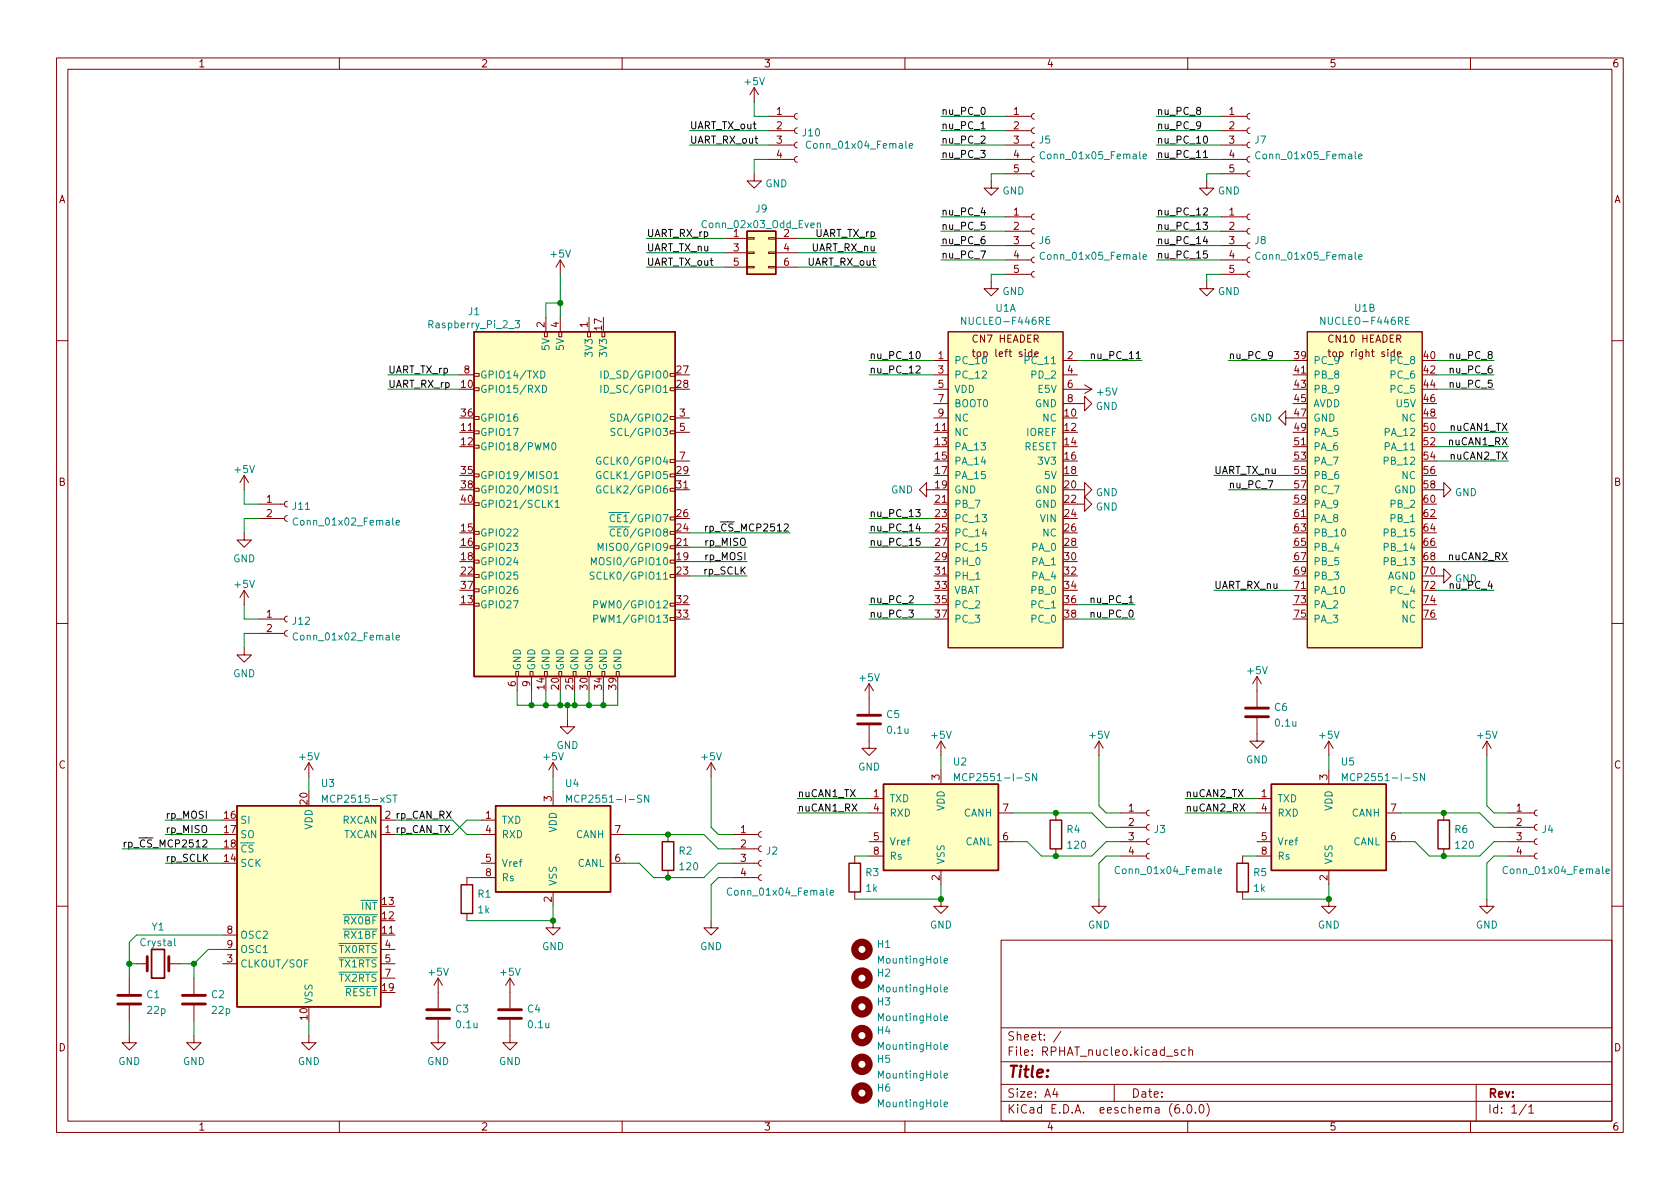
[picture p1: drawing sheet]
<svg xmlns="http://www.w3.org/2000/svg" width="297mm" height="210mm" viewBox="0 0 297 210" stroke-linecap="round" stroke-linejoin="round" font-family="sans-serif">
<defs><g id="words">
<text font-size="2.8" fill="#840000" x="178" y="190.6">Title:</text>
<g font-size="2.1" fill="#840000">
<text x="178" y="184">Sheet: /</text>
<text x="178" y="186.7">File: RPHAT_nucleo.kicad_sch</text>
<text x="178" y="196.9">KiCad E.D.A. eeschema (6.0.0)</text>
<text x="178" y="194.1">Size: A4</text>
<text x="200" y="194.1">Date:</text>
<text x="263" y="194.1">Rev:</text>
<text x="263" y="196.9">Id: 1/1</text>
</g>
<g font-size="1.8" fill="#840000">
<text x="35" y="11.9">1</text>
<text x="85" y="11.9">2</text>
<text x="135" y="11.9">3</text>
<text x="185" y="11.9">4</text>
<text x="235" y="11.9">5</text>
<text x="285" y="11.9">6</text>
<text x="137.3" y="20.3">1</text>
<text x="137.3" y="22.9">2</text>
<text x="179.2" y="20.3">1</text>
<text x="179.2" y="22.9">2</text>
<text x="217.3" y="20.3">1</text>
<text x="217.3" y="22.9">2</text>
<text x="137.3" y="25.4">3</text>
<text x="137.3" y="27.9">4</text>
<text x="179.2" y="25.4">3</text>
<text x="179.2" y="27.9">4</text>
<text x="217.3" y="25.4">3</text>
<text x="217.3" y="27.9">4</text>
<text x="10.3" y="35.9">A</text>
<text x="179.2" y="30.5">5</text>
<text x="217.3" y="30.5">5</text>
<text x="285.3" y="35.9">A</text>
<text x="129.7" y="41.9">1</text>
<text x="138.6" y="41.9">2</text>
<text x="179.2" y="38.1">1</text>
<text x="179.2" y="40.6">2</text>
<text x="217.3" y="38.1">1</text>
<text x="217.3" y="40.6">2</text>
<text x="129.7" y="44.4">3</text>
<text x="129.7" y="47">5</text>
<text x="138.6" y="44.4">4</text>
<text x="138.6" y="47">6</text>
<text x="179.2" y="43.2">3</text>
<text x="179.2" y="45.7">4</text>
<text x="217.3" y="43.2">3</text>
<text x="217.3" y="45.7">4</text>
<text x="179.2" y="48.3">5</text>
<text x="217.3" y="48.3">5</text>
<text x="96.3" y="57.9" transform="rotate(-90 96.3 57.9)">2</text>
<text x="98.8" y="57.9" transform="rotate(-90 98.8 57.9)">4</text>
<text x="103.9" y="57.9" transform="rotate(-90 103.9 57.9)">1</text>
<text x="106.4" y="58.4" transform="rotate(-90 106.4 58.4)">17</text>
<text x="165.9" y="63.5">1</text>
<text x="172.1" y="60.6">CN7 HEADER</text>
<text x="172.8" y="63.1">top left side</text>
<text x="188.7" y="63.5">2</text>
<text x="228.9" y="63.5">39</text>
<text x="235.1" y="60.6">CN10 HEADER</text>
<text x="235.7" y="63.1">top right side</text>
<text x="251.7" y="63.5">40</text>
<text x="81.6" y="68.6">10</text>
<text x="82.1" y="66">8</text>
<text x="119.7" y="66">27</text>
<text x="119.7" y="68.6">28</text>
<text x="165.9" y="66">3</text>
<text x="165.9" y="68.6">5</text>
<text x="165.9" y="71.1">7</text>
<text x="188.7" y="66">4</text>
<text x="188.7" y="68.6">6</text>
<text x="188.7" y="71.1">8</text>
<text x="228.9" y="66">41</text>
<text x="228.9" y="68.6">43</text>
<text x="228.9" y="71.1">45</text>
<text x="251.7" y="66">42</text>
<text x="251.7" y="68.6">44</text>
<text x="251.7" y="71.1">46</text>
<text x="81.6" y="76.2">11</text>
<text x="81.6" y="73.7">36</text>
<text x="120.2" y="73.7">3</text>
<text x="120.2" y="76.2">5</text>
<text x="165.4" y="76.2">11</text>
<text x="165.9" y="73.7">9</text>
<text x="188.2" y="73.7">10</text>
<text x="188.2" y="76.2">12</text>
<text x="228.9" y="73.7">47</text>
<text x="228.9" y="76.2">49</text>
<text x="251.7" y="73.7">48</text>
<text x="251.7" y="76.2">50</text>
<text x="81.6" y="78.7">12</text>
<text x="81.6" y="83.8">35</text>
<text x="119.7" y="83.8">29</text>
<text x="120.2" y="81.3">7</text>
<text x="165.4" y="78.7">13</text>
<text x="165.4" y="81.3">15</text>
<text x="165.4" y="83.8">17</text>
<text x="188.2" y="78.7">14</text>
<text x="188.2" y="81.3">16</text>
<text x="188.2" y="83.8">18</text>
<text x="228.9" y="78.7">51</text>
<text x="228.9" y="81.3">53</text>
<text x="228.9" y="83.8">55</text>
<text x="251.7" y="78.7">52</text>
<text x="251.7" y="81.3">54</text>
<text x="251.7" y="83.8">56</text>
<text x="10.3" y="85.9">B</text>
<text x="47.1" y="88.9">1</text>
<text x="81.6" y="86.4">38</text>
<text x="81.6" y="88.9">40</text>
<text x="119.7" y="86.4">31</text>
<text x="165.4" y="86.4">19</text>
<text x="165.4" y="88.9">21</text>
<text x="188.2" y="86.4">20</text>
<text x="188.2" y="88.9">22</text>
<text x="228.9" y="86.4">57</text>
<text x="228.9" y="88.9">59</text>
<text x="251.7" y="86.4">58</text>
<text x="251.7" y="88.9">60</text>
<text x="285.3" y="85.9">B</text>
<text x="47.1" y="91.4">2</text>
<text x="81.6" y="94">15</text>
<text x="119.7" y="94">24</text>
<text x="119.7" y="91.4">26</text>
<text x="165.4" y="91.4">23</text>
<text x="165.4" y="94">25</text>
<text x="188.2" y="91.4">24</text>
<text x="188.2" y="94">26</text>
<text x="228.9" y="91.4">61</text>
<text x="228.9" y="94">63</text>
<text x="251.7" y="91.4">62</text>
<text x="251.7" y="94">64</text>
<text x="81.6" y="96.5">16</text>
<text x="81.6" y="99.1">18</text>
<text x="81.6" y="101.6">22</text>
<text x="119.7" y="99.1">19</text>
<text x="119.7" y="96.5">21</text>
<text x="119.7" y="101.6">23</text>
<text x="165.4" y="96.5">27</text>
<text x="165.4" y="99.1">29</text>
<text x="165.4" y="101.6">31</text>
<text x="188.2" y="96.5">28</text>
<text x="188.2" y="99.1">30</text>
<text x="188.2" y="101.6">32</text>
<text x="228.9" y="96.5">65</text>
<text x="228.9" y="99.1">67</text>
<text x="228.9" y="101.6">69</text>
<text x="251.7" y="96.5">66</text>
<text x="251.7" y="99.1">68</text>
<text x="251.7" y="101.6">70</text>
<text x="81.6" y="106.7">13</text>
<text x="81.6" y="104.1">37</text>
<text x="119.7" y="106.7">32</text>
<text x="165.4" y="104.1">33</text>
<text x="165.4" y="106.7">35</text>
<text x="188.2" y="104.1">34</text>
<text x="188.2" y="106.7">36</text>
<text x="228.9" y="104.1">71</text>
<text x="228.9" y="106.7">73</text>
<text x="251.7" y="104.1">72</text>
<text x="251.7" y="106.7">74</text>
<text x="47.1" y="109.2">1</text>
<text x="47.1" y="111.8">2</text>
<text x="119.7" y="109.2">33</text>
<text x="165.4" y="109.2">37</text>
<text x="188.2" y="109.2">38</text>
<text x="228.9" y="109.2">75</text>
<text x="251.7" y="109.2">76</text>
<text x="91.2" y="121.4" transform="rotate(-90 91.2 121.4)">6</text>
<text x="93.7" y="121.4" transform="rotate(-90 93.7 121.4)">9</text>
<text x="96.3" y="121.9" transform="rotate(-90 96.3 121.9)">14</text>
<text x="98.8" y="121.9" transform="rotate(-90 98.8 121.9)">20</text>
<text x="101.3" y="121.9" transform="rotate(-90 101.3 121.9)">25</text>
<text x="103.9" y="121.9" transform="rotate(-90 103.9 121.9)">30</text>
<text x="106.4" y="121.9" transform="rotate(-90 106.4 121.9)">34</text>
<text x="109" y="121.9" transform="rotate(-90 109 121.9)">39</text>
<text x="10.3" y="135.9">C</text>
<text x="166.1" y="137.9" transform="rotate(-90 166.1 137.9)">3</text>
<text x="234.7" y="137.9" transform="rotate(-90 234.7 137.9)">3</text>
<text x="285.3" y="135.9">C</text>
<text x="54.4" y="142.2" transform="rotate(-90 54.4 142.2)">20</text>
<text x="97.5" y="141.7" transform="rotate(-90 97.5 141.7)">3</text>
<text x="154.4" y="141">1</text>
<text x="154.4" y="143.5">4</text>
<text x="177.3" y="143.5">7</text>
<text x="199.5" y="143.5">1</text>
<text x="223" y="141">1</text>
<text x="223" y="143.5">4</text>
<text x="245.9" y="143.5">7</text>
<text x="268.1" y="143.5">1</text>
<text x="39.7" y="144.8">16</text>
<text x="39.7" y="147.3">17</text>
<text x="39.7" y="149.9">18</text>
<text x="85.9" y="144.8">1</text>
<text x="85.9" y="147.3">4</text>
<text x="108.7" y="147.3">7</text>
<text x="131" y="147.3">1</text>
<text x="131" y="149.9">2</text>
<text x="154.4" y="148.6">5</text>
<text x="177.3" y="148.6">6</text>
<text x="199.5" y="146">2</text>
<text x="199.5" y="148.6">3</text>
<text x="223" y="148.6">5</text>
<text x="245.9" y="148.6">6</text>
<text x="268.1" y="146">2</text>
<text x="268.1" y="148.6">3</text>
<text x="39.7" y="152.4">14</text>
<text x="85.9" y="152.4">5</text>
<text x="85.9" y="154.9">8</text>
<text x="108.7" y="152.4">6</text>
<text x="131" y="152.4">3</text>
<text x="131" y="154.9">4</text>
<text x="154.4" y="151.1">8</text>
<text x="166.1" y="155.7" transform="rotate(-90 166.1 155.7)">2</text>
<text x="199.5" y="151.1">4</text>
<text x="223" y="151.1">8</text>
<text x="234.7" y="155.7" transform="rotate(-90 234.7 155.7)">2</text>
<text x="268.1" y="151.1">4</text>
<text x="67.6" y="160">13</text>
<text x="97.5" y="159.5" transform="rotate(-90 97.5 159.5)">2</text>
<text x="40.1" y="165.1">8</text>
<text x="40.1" y="167.6">9</text>
<text x="67.6" y="165.1">11</text>
<text x="67.6" y="162.6">12</text>
<text x="68.1" y="167.6">4</text>
<text x="40.1" y="170.2">3</text>
<text x="68.1" y="170.2">5</text>
<text x="68.1" y="172.7">7</text>
<text x="67.6" y="175.3">19</text>
<text x="10.3" y="185.9">D</text>
<text x="54.4" y="180.3" transform="rotate(-90 54.4 180.3)">10</text>
<text x="285.3" y="185.9">D</text>
<text x="35" y="199.9">1</text>
<text x="85" y="199.9">2</text>
<text x="135" y="199.9">3</text>
<text x="185" y="199.9">4</text>
<text x="235" y="199.9">5</text>
<text x="285" y="199.9">6</text>
</g>
<g font-size="1.8" fill="#008484">
<text x="131.8" y="15.1">+5V</text>
<text x="142" y="24.1">J10</text>
<text x="143.2" y="26.3">Conn_01x04_Female</text>
<text x="183.8" y="25.4">J5</text>
<text x="184.6" y="28.2">Conn_01x05_Female</text>
<text x="221.9" y="25.4">J7</text>
<text x="222.7" y="28.2">Conn_01x05_Female</text>
<text x="135.3" y="33.1">GND</text>
<text x="177.2" y="34.4">GND</text>
<text x="215.3" y="34.4">GND</text>
<text x="124.5" y="40.3">Conn_02x03_Odd_Even</text>
<text x="133.6" y="37.6">J9</text>
<text x="97.5" y="45.5">+5V</text>
<text x="183.8" y="43.2">J6</text>
<text x="184.6" y="45.9">Conn_01x05_Female</text>
<text x="221.9" y="43.2">J8</text>
<text x="222.7" y="45.9">Conn_01x05_Female</text>
<text x="177.2" y="52.2">GND</text>
<text x="215.3" y="52.2">GND</text>
<text x="76.2" y="58">Raspberry_Pi_2_3</text>
<text x="82.8" y="55.7">J1</text>
<text x="170.5" y="57.4">NUCLEO-F446RE</text>
<text x="176" y="55.1">U1A</text>
<text x="234" y="57.4">NUCLEO-F446RE</text>
<text x="239.5" y="55.1">U1B</text>
<text x="97.2" y="61.8" transform="rotate(-90 97.2 61.8)">5V</text>
<text x="99.7" y="61.8" transform="rotate(-90 99.7 61.8)">5V</text>
<text x="104.8" y="62.8" transform="rotate(-90 104.8 62.8)">3V3</text>
<text x="107.3" y="62.8" transform="rotate(-90 107.3 62.8)">3V3</text>
<text x="168.7" y="64.4">PC_10</text>
<text x="181.5" y="64.4">PC_11</text>
<text x="232.2" y="64.4">PC_9</text>
<text x="246" y="64.4">PC_8</text>
<text x="84.8" y="69.5">GPIO15/RXD</text>
<text x="84.8" y="66.9">GPIO14/TXD</text>
<text x="107.3" y="66.9">ID_SD/GPIO0</text>
<text x="107.3" y="69.5">ID_SC/GPIO1</text>
<text x="168.7" y="66.9">PC_12</text>
<text x="168.7" y="69.5">VDD</text>
<text x="182.5" y="66.9">PD_2</text>
<text x="183.6" y="69.5">E5V</text>
<text x="194.1" y="69.9">+5V</text>
<text x="232.2" y="66.9">PB_8</text>
<text x="232.2" y="69.5">PB_9</text>
<text x="246" y="66.9">PC_6</text>
<text x="246" y="69.5">PC_5</text>
<text x="84.8" y="77.1">GPIO17</text>
<text x="84.8" y="74.5">GPIO16</text>
<text x="108.7" y="74.5">SDA/GPIO2</text>
<text x="108.9" y="77.1">SCL/GPIO3</text>
<text x="168.7" y="77.1">NC</text>
<text x="168.7" y="72">BOOT0</text>
<text x="168.7" y="74.5">NC</text>
<text x="181.5" y="77.1">IOREF</text>
<text x="183" y="72">GND</text>
<text x="184.4" y="74.5">NC</text>
<text x="193.7" y="72.5">GND</text>
<text x="221" y="74.5">GND</text>
<text x="232.2" y="72">AVDD</text>
<text x="232.2" y="74.5">GND</text>
<text x="232.2" y="77.1">PA_5</text>
<text x="245" y="77.1">PA_12</text>
<text x="247" y="72">U5V</text>
<text x="247.9" y="74.5">NC</text>
<text x="41.6" y="83.6">+5V</text>
<text x="84.8" y="79.6">GPIO18/PWM0</text>
<text x="106.5" y="82.2">GCLK0/GPIO4</text>
<text x="168.7" y="79.6">PA_13</text>
<text x="168.7" y="82.2">PA_14</text>
<text x="181" y="79.6">RESET</text>
<text x="183.8" y="82.2">3V3</text>
<text x="232.2" y="79.6">PA_6</text>
<text x="232.2" y="82.2">PA_7</text>
<text x="245" y="79.6">PA_11</text>
<text x="245" y="82.2">PB_12</text>
<text x="84.8" y="84.7">GPIO19/MISO1</text>
<text x="84.8" y="87.2">GPIO20/MOSI1</text>
<text x="84.8" y="89.8">GPIO21/SCLK1</text>
<text x="106.5" y="84.7">GCLK1/GPIO5</text>
<text x="106.5" y="87.2">GCLK2/GPIO6</text>
<text x="157.5" y="87.2">GND</text>
<text x="168.7" y="84.7">PA_15</text>
<text x="168.7" y="87.2">GND</text>
<text x="168.7" y="89.8">PB_7</text>
<text x="183" y="87.2">GND</text>
<text x="183" y="89.8">GND</text>
<text x="184.8" y="84.7">5V</text>
<text x="193.7" y="87.7">GND</text>
<text x="232.2" y="84.7">PB_6</text>
<text x="232.2" y="87.2">PC_7</text>
<text x="232.2" y="89.8">PA_9</text>
<text x="246" y="89.8">PB_2</text>
<text x="246.5" y="87.2">GND</text>
<text x="247.9" y="84.7">NC</text>
<text x="257.2" y="87.7">GND</text>
<text x="51.8" y="90.1">J11</text>
<text x="52.5" y="92.9">Conn_01x02_Female</text>
<text x="84.8" y="94.9">GPIO22</text>
<text x="107.6" y="94.9">~{CE0}/GPIO8</text>
<text x="107.6" y="92.3">~{CE1}/GPIO7</text>
<text x="168.7" y="92.3">PC_13</text>
<text x="168.7" y="94.9">PC_14</text>
<text x="184" y="92.3">VIN</text>
<text x="184.4" y="94.9">NC</text>
<text x="193.7" y="90.3">GND</text>
<text x="232.2" y="92.3">PA_8</text>
<text x="232.2" y="94.9">PB_10</text>
<text x="245" y="94.9">PB_15</text>
<text x="246" y="92.3">PB_1</text>
<text x="41.2" y="99.4">GND</text>
<text x="84.8" y="97.4">GPIO23</text>
<text x="84.8" y="99.9">GPIO24</text>
<text x="106" y="99.9">MOSI0/GPIO10</text>
<text x="107" y="97.4">MISO0/GPIO9</text>
<text x="168.7" y="97.4">PC_15</text>
<text x="168.7" y="99.9">PH_0</text>
<text x="182.5" y="97.4">PA_0</text>
<text x="182.5" y="99.9">PA_1</text>
<text x="232.2" y="97.4">PB_4</text>
<text x="232.2" y="99.9">PB_5</text>
<text x="245" y="97.4">PB_14</text>
<text x="245" y="99.9">PB_13</text>
<text x="41.6" y="104">+5V</text>
<text x="84.8" y="107.6">GPIO27</text>
<text x="84.8" y="102.5">GPIO25</text>
<text x="84.8" y="105">GPIO26</text>
<text x="105.7" y="102.5">SCLK0/GPIO11</text>
<text x="106.2" y="107.6">PWM0/GPIO12</text>
<text x="168.7" y="102.5">PH_1</text>
<text x="168.7" y="105">VBAT</text>
<text x="168.7" y="107.6">PC_2</text>
<text x="182.5" y="102.5">PA_4</text>
<text x="182.5" y="105">PB_0</text>
<text x="182.5" y="107.6">PC_1</text>
<text x="232.2" y="102.5">PB_3</text>
<text x="232.2" y="105">PA_10</text>
<text x="232.2" y="107.6">PA_2</text>
<text x="245.2" y="102.5">AGND</text>
<text x="246" y="105">PC_4</text>
<text x="247.9" y="107.6">NC</text>
<text x="257.2" y="103">GND</text>
<text x="51.8" y="110.5">J12</text>
<text x="52.5" y="113.2">Conn_01x02_Female</text>
<text x="106.2" y="110.1">PWM1/GPIO13</text>
<text x="168.7" y="110.1">PC_3</text>
<text x="182.5" y="110.1">PC_0</text>
<text x="232.2" y="110.1">PA_3</text>
<text x="247.9" y="110.1">NC</text>
<text x="41.2" y="119.7">GND</text>
<text x="92.1" y="118.6" transform="rotate(-90 92.1 118.6)">GND</text>
<text x="94.6" y="118.6" transform="rotate(-90 94.6 118.6)">GND</text>
<text x="97.2" y="118.6" transform="rotate(-90 97.2 118.6)">GND</text>
<text x="99.7" y="118.6" transform="rotate(-90 99.7 118.6)">GND</text>
<text x="102.2" y="118.6" transform="rotate(-90 102.2 118.6)">GND</text>
<text x="104.8" y="118.6" transform="rotate(-90 104.8 118.6)">GND</text>
<text x="107.3" y="118.6" transform="rotate(-90 107.3 118.6)">GND</text>
<text x="109.9" y="118.6" transform="rotate(-90 109.9 118.6)">GND</text>
<text x="220.7" y="119.2">+5V</text>
<text x="152.1" y="120.5">+5V</text>
<text x="225.4" y="125.7">C6</text>
<text x="156.8" y="127">C5</text>
<text x="157" y="129.8">0.1u</text>
<text x="164.8" y="130.6">+5V</text>
<text x="192.7" y="130.6">+5V</text>
<text x="225.6" y="128.5">0.1u</text>
<text x="233.4" y="130.6">+5V</text>
<text x="261.3" y="130.6">+5V</text>
<text x="53" y="134.4">+5V</text>
<text x="96.2" y="134.4">+5V</text>
<text x="98.4" y="132.4">GND</text>
<text x="124.1" y="134.4">+5V</text>
<text x="151.7" y="136.3">GND</text>
<text x="168.6" y="135.3">U2</text>
<text x="220.3" y="135">GND</text>
<text x="237.2" y="135.3">U5</text>
<text x="56.8" y="139.2">U3</text>
<text x="57.7" y="141.9">MCP2515-xST</text>
<text x="100" y="139.2">U4</text>
<text x="101.5" y="141.9">MCP2551-I-SN</text>
<text x="157.2" y="141.9">TXD</text>
<text x="167" y="143.4" transform="rotate(-90 167 143.4)">VDD</text>
<text x="170" y="138.1">MCP2551-I-SN</text>
<text x="225.8" y="141.9">TXD</text>
<text x="235.6" y="143.4" transform="rotate(-90 235.6 143.4)">VDD</text>
<text x="238.6" y="138.1">MCP2551-I-SN</text>
<text x="42.4" y="145.7">SI</text>
<text x="42.4" y="148.2">SO</text>
<text x="55.2" y="146.7" transform="rotate(-90 55.2 146.7)">VDD</text>
<text x="60.5" y="145.7">RXCAN</text>
<text x="60.7" y="148.2">TXCAN</text>
<text x="88.6" y="145.7">TXD</text>
<text x="88.6" y="148.2">RXD</text>
<text x="98.4" y="147.2" transform="rotate(-90 98.4 147.2)">VDD</text>
<text x="101.8" y="148.2">CANH</text>
<text x="157.2" y="144.4">RXD</text>
<text x="157.2" y="149.5">Vref</text>
<text x="170.4" y="144.4">CANH</text>
<text x="170.6" y="149.5">CANL</text>
<text x="188.7" y="147.3">R4</text>
<text x="204.1" y="147.3">J3</text>
<text x="225.8" y="144.4">RXD</text>
<text x="225.8" y="149.5">Vref</text>
<text x="239" y="144.4">CANH</text>
<text x="239.2" y="149.5">CANL</text>
<text x="257.2" y="147.3">R6</text>
<text x="272.7" y="147.3">J4</text>
<text x="42.4" y="153.3">SCK</text>
<text x="42.4" y="150.7">~{CS}</text>
<text x="88.6" y="153.3">Vref</text>
<text x="88.6" y="155.8">Rs</text>
<text x="102" y="153.3">CANL</text>
<text x="120.1" y="151.1">R2</text>
<text x="120.3" y="153.9">120</text>
<text x="135.5" y="151.1">J2</text>
<text x="153.1" y="154.9">R3</text>
<text x="157.2" y="152">Rs</text>
<text x="167" y="152.9" transform="rotate(-90 167 152.9)">VSS</text>
<text x="188.9" y="150.1">120</text>
<text x="197.8" y="154.6">Conn_01x04_Female</text>
<text x="221.7" y="154.9">R5</text>
<text x="225.8" y="152">Rs</text>
<text x="235.6" y="152.9" transform="rotate(-90 235.6 152.9)">VSS</text>
<text x="257.5" y="150.1">120</text>
<text x="266.4" y="154.6">Conn_01x04_Female</text>
<text x="62.6" y="160.9">~{INT}</text>
<text x="84.5" y="158.7">R1</text>
<text x="84.5" y="161.5">1k</text>
<text x="98.4" y="156.7" transform="rotate(-90 98.4 156.7)">VSS</text>
<text x="129.2" y="158.4">Conn_01x04_Female</text>
<text x="153.1" y="157.7">1k</text>
<text x="221.7" y="157.7">1k</text>
<text x="24.9" y="167.3">Crystal</text>
<text x="26.9" y="164.5">Y1</text>
<text x="42.4" y="166">OSC2</text>
<text x="59.6" y="166">~{RX1BF}</text>
<text x="59.6" y="163.4">~{RX0BF}</text>
<text x="155.2" y="167.6">H1</text>
<text x="164.4" y="164.2">GND</text>
<text x="192.3" y="164.2">GND</text>
<text x="233" y="164.2">GND</text>
<text x="260.9" y="164.2">GND</text>
<text x="42.4" y="171.1">CLKOUT/SOF</text>
<text x="42.4" y="168.5">OSC1</text>
<text x="58.6" y="168.5">~{TX0RTS}</text>
<text x="58.6" y="171.1">~{TX1RTS}</text>
<text x="58.6" y="173.6">~{TX2RTS}</text>
<text x="75.9" y="172.5">+5V</text>
<text x="88.6" y="172.5">+5V</text>
<text x="95.8" y="168">GND</text>
<text x="123.8" y="168">GND</text>
<text x="155.2" y="172.7">H2</text>
<text x="155.5" y="170.4">MountingHole</text>
<text x="26" y="176.5">C1</text>
<text x="26.1" y="179.3">22p</text>
<text x="37.4" y="176.5">C2</text>
<text x="37.6" y="179.3">22p</text>
<text x="55.2" y="177.5" transform="rotate(-90 55.2 177.5)">VSS</text>
<text x="59.5" y="176.1">~{RESET}</text>
<text x="80.6" y="179">C3</text>
<text x="93.3" y="179">C4</text>
<text x="155.2" y="177.8">H3</text>
<text x="155.5" y="175.5">MountingHole</text>
<text x="80.8" y="181.8">0.1u</text>
<text x="93.5" y="181.8">0.1u</text>
<text x="155.2" y="182.9">H4</text>
<text x="155.5" y="185.6">MountingHole</text>
<text x="155.5" y="180.6">MountingHole</text>
<text x="20.9" y="188.3">GND</text>
<text x="32.3" y="188.3">GND</text>
<text x="52.6" y="188.3">GND</text>
<text x="75.5" y="188.3">GND</text>
<text x="88.2" y="188.3">GND</text>
<text x="155.2" y="187.9">H5</text>
<text x="155.5" y="190.7">MountingHole</text>
<text x="155.2" y="193">H6</text>
<text x="155.5" y="195.8">MountingHole</text>
</g>
<g font-size="1.8">
<text x="121.9" y="22.8">UART_TX_out</text>
<text x="166.4" y="20.3">nu_PC_0</text>
<text x="166.4" y="22.8">nu_PC_1</text>
<text x="204.5" y="20.3">nu_PC_8</text>
<text x="204.5" y="22.8">nu_PC_9</text>
<text x="121.9" y="25.4">UART_RX_out</text>
<text x="166.4" y="27.9">nu_PC_3</text>
<text x="166.4" y="25.4">nu_PC_2</text>
<text x="204.5" y="25.4">nu_PC_10</text>
<text x="204.5" y="27.9">nu_PC_11</text>
<text x="114.3" y="41.9">UART_RX_rp</text>
<text x="144" y="41.9">UART_TX_rp</text>
<text x="166.4" y="38.1">nu_PC_4</text>
<text x="166.4" y="40.6">nu_PC_5</text>
<text x="204.5" y="40.6">nu_PC_13</text>
<text x="204.5" y="38.1">nu_PC_12</text>
<text x="114.3" y="47">UART_TX_out</text>
<text x="114.3" y="44.4">UART_TX_nu</text>
<text x="142.9" y="47">UART_RX_out</text>
<text x="143.4" y="44.4">UART_RX_nu</text>
<text x="166.4" y="43.2">nu_PC_6</text>
<text x="166.4" y="45.7">nu_PC_7</text>
<text x="204.5" y="43.2">nu_PC_14</text>
<text x="204.5" y="45.7">nu_PC_15</text>
<text x="153.7" y="63.5">nu_PC_10</text>
<text x="193.4" y="63.5">nu_PC_11</text>
<text x="217.2" y="63.5">nu_PC_9</text>
<text x="256.6" y="63.5">nu_PC_8</text>
<text x="68.6" y="68.6">UART_RX_rp</text>
<text x="68.6" y="66">UART_TX_rp</text>
<text x="153.7" y="66">nu_PC_12</text>
<text x="256.6" y="66">nu_PC_6</text>
<text x="256.6" y="68.6">nu_PC_5</text>
<text x="256.5" y="76.2">nuCAN1_TX</text>
<text x="214.6" y="83.8">UART_TX_nu</text>
<text x="256.3" y="78.7">nuCAN1_RX</text>
<text x="256.5" y="81.3">nuCAN2_TX</text>
<text x="217.2" y="86.3">nu_PC_7</text>
<text x="124.3" y="94">rp_~{CS}_MCP2512</text>
<text x="153.7" y="91.4">nu_PC_13</text>
<text x="153.7" y="94">nu_PC_14</text>
<text x="124.5" y="101.6">rp_SCLK</text>
<text x="124.8" y="99">rp_MOSI</text>
<text x="124.8" y="96.5">rp_MISO</text>
<text x="153.7" y="96.5">nu_PC_15</text>
<text x="256.3" y="99">nuCAN2_RX</text>
<text x="153.7" y="106.7">nu_PC_2</text>
<text x="193.1" y="106.7">nu_PC_1</text>
<text x="214.6" y="104.1">UART_RX_nu</text>
<text x="256.6" y="104.1">nu_PC_4</text>
<text x="153.7" y="109.2">nu_PC_3</text>
<text x="193.1" y="109.2">nu_PC_0</text>
<text x="141" y="141">nuCAN1_TX</text>
<text x="141" y="143.5">nuCAN1_RX</text>
<text x="209.5" y="143.5">nuCAN2_RX</text>
<text x="209.5" y="141">nuCAN2_TX</text>
<text x="21.6" y="149.8">rp_~{CS}_MCP2512</text>
<text x="29.2" y="147.3">rp_MISO</text>
<text x="29.2" y="144.8">rp_MOSI</text>
<text x="68.1" y="147.3">1 rp_CAN_TX</text>
<text x="68.1" y="144.8">2 rp_CAN_RX</text>
<text x="29.2" y="152.4">rp_SCLK</text>
</g>
</g></defs>
<g fill="none" stroke="#840000" stroke-width=".18">
<path d="M10 10.2h277v190.1h-277zM12 12.2h273v186.1h-273zM60 10.2v2M110 10.2v2M133.3 15.5l-.7 1.3M133.3 15.5v2.5M133.3 15.5l.8 1.3M160 10.2v2M210 10.2v2M260 10.2v2M133.3 30.7v1.3h1.3l-1.3 1.3-1.2-1.3h1.2M135.9 28.2h4.6"/>
<path d="M135.9 25.6h4.6M135.9 23.1h4.6M135.9 20.6h4.6M141 27.7l-.4 .1-.1 .4 .1 .3 .4 .2M141 25.1l-.4 .2-.1 .3 .1 .4 .4 .2M141 22.6l-.4 .1-.1 .4 .1 .4 .4 .1M141 20.1l-.4 .1-.1 .4 .1 .3 .4 .2M175.3 32v1.3h1.2l-1.2 1.2-1.3-1.2h1.3M177.8 38.3h4.6M177.8 30.7h4.6M177.8 28.2h4.6M177.8 25.6h4.6"/>
<path d="M177.8 23.1h4.6M177.8 20.6h4.6M182.9 37.8l-.4 .2-.1 .3 .1 .4 .4 .2M182.9 30.2l-.4 .2-.1 .3 .1 .4 .4 .1M182.9 27.7l-.4 .1-.1 .4 .1 .3 .4 .2M182.9 25.1l-.4 .2-.1 .3 .1 .4 .4 .2M182.9 22.6l-.4 .1-.1 .4 .1 .4 .4 .1M182.9 20.1l-.4 .1-.1 .4 .1 .3 .4 .2M213.4 32v1.3h1.2l-1.2 1.2-1.3-1.2h1.3M215.9 38.3h4.6M215.9 30.7h4.6M215.9 28.2h4.6"/>
<path d="M215.9 25.6h4.6M215.9 23.1h4.6M215.9 20.6h4.6M221 30.2l-.4 .2-.1 .3 .1 .4 .4 .1M221 27.7l-.4 .1-.1 .4 .1 .3 .4 .2M221 25.1l-.4 .2-.1 .3 .1 .4 .4 .2M221 22.6l-.4 .1-.1 .4 .1 .4 .4 .1M221 20.1l-.4 .1-.1 .4 .1 .3 .4 .2M221 37.8l-.4 .2-.1 .3 .1 .4 .4 .2M96.3 58.7h.5v.9h-.5zM96.5 56.1v2.6M98.8 58.7h.5v.9h-.5z"/>
<path d="M99.1 46v2.5M99.1 56.1v2.6M99.1 46l-.8 1.2M99.1 46l.7 1.2M103.9 58.7h.5v.9h-.5zM104.1 56.1v2.6M106.4 58.7h.5v.9h-.5zM128.3 42.2h3.8M128.3 44.7h3.8M128.3 47.2h3.8M132.1 47.1h1.2v.3h-1.2zM132.1 44.6h1.2v.2h-1.2z"/>
<path d="M132.1 42h1.2v.3h-1.2zM135.9 47.1h1.3v.3h-1.3zM135.9 44.6h1.3v.2h-1.3zM135.9 42h1.3v.3h-1.3zM137.2 42.2h3.8M137.2 44.7h3.8M137.2 47.2h3.8M167.6 58.7h20.4v55.8h-20.4zM175.3 49.8v1.2h1.2l-1.2 1.3-1.3-1.3h1.3M177.8 48.5h4.6M177.8 46h4.6M177.8 43.4h4.6"/>
<path d="M177.8 40.9h4.6M182.9 48l-.4 .1-.1 .4 .1 .4 .4 .1M182.9 45.5l-.4 .1-.1 .4 .1 .3 .4 .2M182.9 42.9l-.4 .2-.1 .3 .1 .4 .4 .1M182.9 40.4l-.4 .1-.1 .4 .1 .3 .4 .2M213.4 49.8v1.2h1.2l-1.2 1.3-1.3-1.3h1.3M215.9 48.5h4.6M215.9 46h4.6M215.9 43.4h4.6M215.9 40.9h4.6M221 48l-.4 .1-.1 .4 .1 .4 .4 .1M221 45.5l-.4 .1-.1 .4 .1 .3 .4 .2"/>
<path d="M221 42.9l-.4 .2-.1 .3 .1 .4 .4 .1M221 40.4l-.4 .1-.1 .4 .1 .3 .4 .2M231.1 58.7h20.4v55.8h-20.4zM10 60.2h2M81.3 66.3h2.5M81.3 76.4h2.5M83.8 78.7h.9v.5h-.9zM83.8 76.2h.9v.5h-.9zM83.8 73.7h.9v.5h-.9zM83.8 68.6h.9v.5h-.9zM83.8 66h.9v.5h-.9zM118.5 76.2h.9v.5h-.9z"/>
<path d="M118.5 73.7h.9v.5h-.9zM118.5 68.6h.9v.5h-.9zM118.5 66h.9v.5h-.9zM119.4 76.4h2.5M119.4 73.9h2.5M165.1 66.3h2.5M165.1 76.4h2.5M165.1 73.9h2.5M165.1 68.8h2.5M165.1 63.7h2.5M165.1 71.4h2.5M171.9 62.2h.5"/>
<path d="M172.1 61.8v1.1l.3 .2M183 62.6l.6-.1-.1-.2-.3-.1-.2 .2v.6h.5M188 71.4h3.8v-1.3l1.2 1.3-1.2 1.2v-1.2M188 66.3h2.5M188 68.8h5M188 63.7h2.5M191.8 68.1l1.2 .7M193 68.8l-1.2 .8M227.3 73.9v-1.3l-1.2 1.3 1.2 1.3v-1.3h1.3M228.6 66.3h2.5M228.6 79h2.5M234.8 62.2h.5"/>
<path d="M235 61.8v1.1l.3 .2M246.5 62.3l-.3-.1-.3 .2 .1 .6h.5M246.5 61.8v1.3M247.1 62.6l.6-.1-.1-.2-.3-.1-.2 .2v.6h.5M285 60.2h2M43.2 94.2v1.3h1.2l-1.2 1.3-1.3-1.3h1.3M43.2 84.1l-.8 1.2M43.2 84.1v2.5M43.2 84.1l.7 1.2M45.7 91.7h4.6M45.7 89.1h4.6M50.8 91.2l-.4 .1-.1 .4 .1 .3 .4 .2"/>
<path d="M50.8 88.6l-.4 .2-.1 .3 .1 .4 .4 .2M83.8 99.1h.9v.5h-.9zM83.8 96.5h.9v.5h-.9zM83.8 94h.9v.5h-.9zM83.8 88.9h.9v.5h-.9zM83.8 86.4h.9v.5h-.9zM83.8 83.8h.9v.5h-.9zM118.5 99.1h.9v.5h-.9zM118.5 96.5h.9v.5h-.9zM118.5 86.4h.9v.5h-.9zM118.5 83.8h.9v.5h-.9zM118.5 81.3h.9v.5h-.9z"/>
<path d="M119.4 96.8h2.5M119.4 86.6h2.5M119.4 81.5h2.5M163.8 86.6v-1.3l-1.2 1.3 1.2 1.3v-1.3h1.3M165.1 89.1h2.5M190.5 89.1h1.3v-1.2l1.2 1.2-1.2 1.3v-1.3M190.5 86.6h1.3v-1.3l1.2 1.3-1.2 1.3v-1.3M228.6 91.7h2.5M254 86.6h1.3v-1.3l1.2 1.3-1.2 1.3v-1.3M10 110.2h2M43.2 114.5v1.3h1.2l-1.2 1.3-1.3-1.3h1.3M43.2 104.4v2.5"/>
<path d="M43.2 104.4l-.8 1.3M43.2 104.4l.7 1.3M45.7 112h4.6M45.7 109.5h4.6M50.8 111.5l-.4 .1-.1 .4 .1 .4 .4 .1M50.8 109l-.4 .1-.1 .4 .1 .3 .4 .2M83.8 106.7h.9v.5h-.9zM83.8 104.1h.9v.5h-.9zM83.8 101.6h.9v.5h-.9zM91.2 118.7h.5v.9h-.5zM91.4 119.6v2.6M93.7 118.7h.5v.9h-.5z"/>
<path d="M94 119.6v2.6M96.3 118.7h.5v.9h-.5zM98.8 118.7h.5v.9h-.5zM101.3 118.7h.6v.9h-.6zM103.9 118.7h.5v.9h-.5zM106.4 118.7h.5v.9h-.5zM109 118.7h.5v.9h-.5zM118.5 109.2h.9v.5h-.9zM118.5 106.7h.9v.5h-.9zM118.5 101.6h.9v.5h-.9zM165.1 101.8h2.5M222.2 119.6l-.7 1.3"/>
<path d="M222.2 119.6v5.4M222.2 119.6l.8 1.3M228.6 104.4h2.5M254 101.8h1.3v-1.2l1.2 1.2-1.2 1.3v-1.3M285 110.2h2M54.6 134.9l-.8 1.2M54.6 134.9v2.5M54.6 134.9l.8 1.2M97.8 134.9v2.5M97.8 139.9v2.6M97.8 134.9l-.8 1.2M97.8 134.9l.8 1.2"/>
<path d="M100.3 127.2v1.3h1.3l-1.3 1.3-1.2-1.3h1.2M125.7 134.9l-.7 1.2M125.7 134.9v2.5M125.7 134.9l.8 1.2M153.7 128.3v4h1.2l-1.2 1.3-1.3-1.3h1.3M153.7 120.9l-.8 1.3M153.7 120.9v5.3M153.7 120.9l.7 1.3M166.4 131.1v2.5M166.4 136.1v2.6M166.4 131.1l-.8 1.2M166.4 131.1l.7 1.2"/>
<path d="M194.3 131.1l-.8 1.2M194.3 131.1v2.5M194.3 131.1l.8 1.2M222.2 127v4.1h1.3l-1.3 1.2-1.2-1.2h1.2M234.9 131.1l-.7 1.2M234.9 131.1v2.5M234.9 136.1v2.6M234.9 131.1l.8 1.2M262.9 131.1l-.8 1.2M262.9 131.1v2.5M262.9 131.1l.8 1.2M67.3 145h2.5"/>
<path d="M67.3 147.6h2.5M82.5 155.2v1.3M85.1 145h2.5M85.1 147.6h2.5M85.1 152.6h2.5M85.1 155.2h2.5M97.8 157.7v2.6M107.9 147.6h2.6M107.9 152.6h2.6M118.1 147.6v1.2M118.1 153.9v1.3M129.5 147.6h4.6"/>
<path d="M129.5 152.6h4.6M129.5 155.2h4.6M129.5 150.1h4.6M134.6 154.7l-.3 .1-.2 .4 .2 .3 .3 .2M134.6 152.1l-.3 .2-.2 .3 .2 .4 .3 .2M134.6 149.6l-.3 .1-.2 .4 .2 .4 .3 .1M134.6 147.1l-.3 .1-.2 .4 .2 .3 .3 .2M151.1 151.4v1.2M151.1 157.7v1.3M153.7 151.4h2.5M153.7 148.8h2.5M153.7 143.8h2.5"/>
<path d="M153.7 141.2h2.5M166.4 159v1.3h1.2l-1.2 1.2-1.3-1.2h1.3M166.4 153.9v2.6M176.5 148.8h2.6M176.5 143.8h2.6M186.7 143.8v1.2M186.7 150.1v1.3M194.3 159v1.3h1.3l-1.3 1.2-1.3-1.2h1.3M198.1 151.4h4.6M198.1 148.8h4.6M198.1 146.3h4.6M198.1 143.8h4.6"/>
<path d="M203.2 150.9l-.4 .1-.1 .4 .1 .3 .4 .2M203.2 148.3l-.4 .2-.1 .3 .1 .4 .4 .1M203.2 145.8l-.4 .1-.1 .4 .1 .4 .4 .1M203.2 143.3l-.4 .1-.1 .4 .1 .3 .4 .2M219.7 151.4v1.2M219.7 157.7v1.3M222.2 151.4h2.6M222.2 148.8h2.6M222.2 143.8h2.6M222.2 141.2h2.6M234.9 159v1.3h1.3l-1.3 1.2-1.2-1.2h1.2M234.9 153.9v2.6"/>
<path d="M245.1 148.8h2.5M245.1 143.8h2.5M255.3 143.8v1.2M255.3 150.1v1.3M262.9 159v1.3h1.3l-1.3 1.2-1.3-1.2h1.3M266.7 151.4h4.6M266.7 148.8h4.6M266.7 146.3h4.6M266.7 143.8h4.6M271.8 150.9l-.4 .1-.1 .4 .1 .3 .4 .2M271.8 148.3l-.4 .2-.1 .3 .1 .4 .4 .1M271.8 145.8l-.4 .1-.1 .4 .1 .4 .4 .1"/>
<path d="M271.8 143.3l-.4 .1-.1 .4 .1 .3 .4 .2M10 160.2h2M22.9 173v2.8M22.9 177.8v2.8M24.1 170.4h1.9M29.8 170.4h1.9M34.3 173v2.8M34.3 177.8v2.8M39.4 170.4h2.5M39.4 165.3h2.5M39.4 167.9h2.5M67.3 170.4h2.5"/>
<path d="M67.3 165.3h2.5M67.3 167.9h2.5M67.3 173h2.5M77.5 173v5.3M77.5 173l-.8 1.2M77.5 173l.7 1.2M82.5 161.5v1.3M90.2 173v5.3M90.2 173l-.8 1.2M90.2 173l.7 1.2M97.8 162.8v1.3h1.3l-1.3 1.2-1.3-1.2h1.3M125.7 162.8v1.3h1.3l-1.3 1.2-1.2-1.2h1.2"/>
<path d="M177 166.3h108v32h-108zM285 160.2h2M22.9 183.1v1.3h1.2l-1.2 1.3-1.3-1.3h1.3M34.3 183.1v1.3h1.3l-1.3 1.3-1.3-1.3h1.3M54.6 183.1v1.3h1.3l-1.3 1.3-1.3-1.3h1.3M60 198.3v2M77.5 180.3v4.1h1.2l-1.2 1.3-1.3-1.3h1.3M90.2 180.3v4.1h1.2l-1.2 1.3-1.3-1.3h1.3M110 198.3v2M160 198.3v2M177 194.8h108M177 191.8h108"/>
<path d="M177 187.8h108M177 181.8h108M186.5 192.5l-.4 1h1M186.9 193v1M187.6 182.4l-1.3 1.9M197 191.8v3M208.2 185.7l-.3-.1-.3 .2 .1 .3 .5 .1v.4h-.6M208.4 195.3a.59 .59 0 0 0-.7 .7v.5l.2 .3h.4l.2-.1 .1-.5-.2-.2-.4-.1-.3 .3M209.2 196.7v.1M209.6 185.7l-.5-.1-.2 .3v.4l.1 .3h.6M210 198.3v2M210.1 195.4l.1-.1a.81 .81 0 0 1 .6 .7 .81 .81 0 0 1-.3 .8h-.1a.81 .81 0 0 1-.6-.6 .81 .81 0 0 1 .3-.8z"/>
<path d="M210.2 185.8l.2-.2 .4 .1 .1 .9M210.2 185.1v1.5M211.4 196.7v.1M212.1 195.5l.3-.2a.81 .81 0 0 1 .5 .7 .81 .81 0 0 1-.3 .8h-.1a.81 .81 0 0 1-.4-1.3zM213.4 195.1a1.72 1.72 0 0 1 0 2.3M260 198.3v2M261 191.8v6.5M269.9 195.3l-1.3 1.9M270.3 195.8l.4-.5v1.5M270.3 196.8h.9"/>
</g>
<g fill="none" stroke="#840000" stroke-width=".51">
<path d="M151.6 128h4.1M151.6 126.5h4.1M220.2 126.7h4.1M220.2 125.2h4.1M20.8 177.5h4.1M20.8 176h4.1M26 169.2v2.5M29.8 169.2v2.5M32.3 177.5h4M32.3 176h4M75.4 178.6h4.1M88.1 178.6h4.1"/>
<path d="M75.4 180.1h4.1M88.1 180.1h4.1"/>
</g>
<g fill="none" stroke="#008484" stroke-width=".18">
<path d="M143.3 25.1a.6 .6 0 0 0-.8 .4 .6 .6 0 0 0 .6 .7l.2-.1M144.5 39.5l.2-.1 .3 .1 .1 .8M144.5 39.4v.9M160.8 25.8l.6-.1-.1-.3h-.4l-.1 .2v.6h.5M184.7 26.9a.6 .6 0 0 0-.8 .5 .6 .6 0 0 0 .6 .7l.2-.1M202.1 27.7l.6-.2v-.2l-.4-.1-.2 .2 .1 .6h.5M222.8 26.9a.6 .6 0 0 0-.8 .5 .6 .6 0 0 0 .6 .7l.2-.1M240.2 27.7l.6-.2v-.2l-.4-.1-.2 .2 .1 .6h.5M91.1 56.7h.8l-.5 .5 .4 .1v.6l-.2 .1-.5-.1M170.8 56.1v1.3l-.8-1.3v1.3M184.7 44.7a.6 .6 0 0 0-.8 .4 .6 .6 0 0 0 .6 .8l.2-.2M185 56.7h.5"/>
<path d="M185.6 56.1h-.6v1.3h.6M202.1 45.4l.6-.1v-.2l-.4-.1-.2 .2 .1 .6h.5M222.8 44.7a.6 .6 0 0 0-.8 .4 .6 .6 0 0 0 .6 .8l.2-.2M234.3 56.1v1.3l-.8-1.3v1.3M240.2 45.4l.6-.1v-.2l-.4-.1-.2 .2 .1 .6h.5M248.5 56.7h.5M249.1 56.1h-.6v1.3h.6M95.6 65.6a.64 .64 0 0 1 .7 .6 .64 .64 0 0 1-.7 .7zM95.9 68.1a.64 .64 0 0 1 .8 .7 .64 .64 0 0 1-.8 .6zM97.7 78.4l.2-.1a.68 .68 0 0 1 .4 .6 .68 .68 0 0 1-.4 .7l-.2-.2-.1-.3zM106.3 65.6v1.3M106.3 68.1v1.3"/>
<path d="M108.7 73.3l-.5-.1-.3 .3 .2 .3 .5 .2v.4l-.2 .1-.5-.1M108.7 75.8h-.5l-.1 .1v.3l.5 .3 .1 .3-.2 .2h-.5M52.6 91.7a.6 .6 0 0 0-.8 .4 .6 .6 0 0 0 .6 .8l.2-.2M70 92.4l.6-.1v-.2l-.4-.1-.2 .2 .1 .6h.5M97.1 89l.6 .7M97.7 88.5l-.8 .7M98 83.7l.3-.3v1.2M98 86.3l.3-.4v1.3M98 84.6h.7M98 87.2h.7M98.2 88.8l.3-.3v1.2M98.2 89.7h.7"/>
<path d="M104.6 99.9v-1.3l.4 .9 .4-.9v1.3M105.8 97.3v-1.2l.4 .9 .4-.9v1.2M106.2 83.4a.59 .59 0 0 0-.7 .6 .59 .59 0 0 0 .7 .6l.1-.5h-.3M106.2 86a.59 .59 0 0 0-.7 .5 .59 .59 0 0 0 .7 .6l.1-.5h-.3M106.2 80.9a.59 .59 0 0 0-.7 .6 .59 .59 0 0 0 .7 .5l.1-.4h-.3M52.6 112a.6 .6 0 0 0-.8 .5 .6 .6 0 0 0 .6 .7l.2-.1M70 112.8l.6-.2v-.2l-.4-.1-.2 .2 .1 .6h.5M105 106.9l.6-.1 .1-.1-.1-.3-.6-.2v1.3M105 109.4h.6l.1-.2-.1-.3-.6-.1v1.2M105 101.2h-.4l-.2 .1v.3l.5 .3 .1 .3-.2 .2h-.5M168.8 138.1v-1.3l.4 .9 .4-.9v1.3M183.3 136.8v1.3l-.7-1.3v1.3"/>
<path d="M237.4 138.1v-1.3l.4 .9 .4-.9v1.3M251.9 136.8v1.3l-.8-1.3v1.3M57 141.9v-1.3l.4 .9 .5-.9v1.3M69.5 140.6h.7M100.2 141.9v-1.3l.4 .9 .4-.9v1.3M114.7 140.6v1.3l-.7-1.3v1.3M129.4 157.2a.6 .6 0 0 0-.9 .4 .6 .6 0 0 0 .6 .7l.3-.1M146.8 157.9l.6-.1-.1-.3h-.3l-.2 .1 .1 .6h.4M198 153.3a.6 .6 0 0 0-.9 .5 .6 .6 0 0 0 .6 .7l.3-.1M215.4 154.1l.6-.2-.1-.2-.3-.1-.2 .2v.6h.5M266.5 153.3a.6 .6 0 0 0-.8 .5 .6 .6 0 0 0 .6 .7l.2-.1M284 154.1l.6-.2-.1-.2-.4-.1-.1 .2v.6h.5"/>
<path d="M30.9 166v1.1l.2 .1M54.5 169.7h-.6v1.3M166.9 175l.6-.1v-.3h-.4l-.2 .1 .1 .6h.5M166.9 169.9l.6-.1v-.3h-.4l-.2 .2 .1 .6h.5M166.9 185.1l.6-.1v-.2l-.4-.1-.2 .2 .1 .6h.5M166.9 195.3l.6-.1v-.3h-.4l-.2 .2 .1 .6h.5M166.9 190.2l.6-.1v-.2l-.4-.1-.2 .2 .1 .6h.5M166.9 180.1l.6-.2v-.2l-.4-.1-.2 .2 .1 .6h.5"/>
</g>
<path d="M83.8 58.7h35.6v60.9h-35.6zM132.1 40.9h5.1v7.6h-5.1zM156.2 138.7h20.3v15.2h-20.3zM224.8 138.7h20.3v15.2h-20.3zM41.9 142.5h25.4v35.5h-25.4zM81.5 156.5h2.1v5h-2.1zM87.6 142.5h20.3v15.2h-20.3zM117.1 148.8h2v5.1h-2zM150.1 152.6h2v5.1h-2zM185.7 145h2v5.1h-2zM218.7 152.6h2v5.1h-2zM254.3 145h2v5.1h-2z" fill="none" stroke="#840000" stroke-width=".25"/>
<g fill="#ffffc2" stroke="#ffffc2" stroke-width=".18">
<path d="M132.1 40.9h5.1v7.6h-5.1z"/>
<path d="M87.6 142.5h20.3v15.2h-20.3z"/>
<path d="M231.1 58.7h20.4v55.8h-20.4z"/>
<path d="M83.8 58.7h35.6v60.9h-35.6z"/>
<path d="M41.9 142.5h25.4v35.5h-25.4z"/>
<path d="M156.2 138.7h20.3v15.2h-20.3z"/>
<path d="M224.8 138.7h20.3v15.2h-20.3z"/>
<path d="M167.6 58.7h20.4v55.8h-20.4z"/>
</g>
<g fill="none" stroke="#840000" stroke-width="1.3">
<circle cx="152.4" cy="178" r="1.27"/>
<circle cx="152.4" cy="173" r="1.27"/>
<circle cx="152.4" cy="167.9" r="1.27"/>
<circle cx="152.4" cy="188.2" r="1.27"/>
<circle cx="152.4" cy="193.3" r="1.27"/>
<circle cx="152.4" cy="183.1" r="1.27"/>
</g>
<path d="M26.8 167.9h2.3v5.1h-2.3z" fill="none" stroke="#840000" stroke-width=".3"/>
<g fill="none" stroke="#000" stroke-width=".18">
<path d="M173.5 22.8h.7M212.7 39.3h.8l-.4 .5 .3 .1v.5l-.1 .2-.6-.2M212.8 36.9l.5-.1 .2 .3-.8 .9h.8M212.8 27l.3-.4v1.3M212.8 27.9h.7M212.9 24.2l.2-.1a.68 .68 0 0 1 .4 .6 .68 .68 0 0 1-.4 .6l-.2-.1-.1-.4zM213.1 41.8l-.3 .9h.8M213.4 44.4h-.6v.6l.2-.1h.4l.1 .2-.1 .4-.1 .1-.5-.1M162 64.8l.5-.1 .2 .4-.8 .9h.8M162.1 62.3l.2-.1a.68 .68 0 0 1 .4 .6 .68 .68 0 0 1-.4 .6l-.2-.1-.1-.4zM161.9 90.1h.8l-.4 .5 .3 .1v.5l-.1 .2-.6-.2M162.3 92.6l-.3 .9h.8"/>
<path d="M162.6 95.2h-.6v.6l.2-.1h.4l.1 .2-.1 .4-.1 .1-.5-.1"/>
</g>
<g fill="none" stroke="#008400" stroke-width=".18">
<path d="M133.3 18v2.6h2.6M121.9 23.1h14M121.9 25.6h14M135.9 28.2h-2.6v2.5M166.4 28.2h11.4M166.4 38.3h11.4M166.4 23.1h11.4M166.4 20.6h11.4M166.4 25.6h11.4M177.8 30.7h-2.5v1.3M204.5 28.2h11.4M204.5 38.3h11.4"/>
<path d="M204.5 23.1h11.4M204.5 20.6h11.4M204.5 25.6h11.4M215.9 30.7h-2.5v1.3M99.1 48.5v7.6M99.1 53.6h-2.6v2.5M114.3 47.2h14M114.3 42.2h14M114.3 44.7h14M141 47.2h13.9M141 42.2h13.9M141 44.7h13.9"/>
<path d="M166.4 40.9h11.4M166.4 46h11.4M166.4 43.4h11.4M177.8 48.5h-2.5v1.3M204.5 40.9h11.4M204.5 46h11.4M204.5 43.4h11.4M215.9 48.5h-2.5v1.3M68.6 68.8h12.7M68.6 66.3h12.7M153.7 66.3h11.4M153.7 63.7h11.4"/>
<path d="M190.5 63.7h11.4M217.2 63.7h11.4M254 68.8h10.2M254 66.3h10.2M254 63.7h10.2M254 79h12.7M254 76.4h12.7M43.2 86.6v2.5h2.5M45.7 91.7h-2.5v2.5M121.9 96.8h10.2M121.9 94.2h17.8M121.9 99.3h10.2"/>
<path d="M153.7 96.8h11.4M153.7 94.2h11.4M153.7 91.7h11.4M214.6 84.1h14M217.2 86.6h11.4M254 99.3h12.7M254 81.5h12.7M43.2 106.9v2.6h2.5M45.7 112h-2.5v2.5M121.9 101.8h10.2M153.7 109.5h11.4M153.7 106.9h11.4"/>
<path d="M190.5 109.5h10.2M190.5 106.9h10.2M214.6 104.4h14M254 104.4h10.2M54.6 137.4v2.5M91.4 122.2v2.5h17.8v-2.5M94 122.2v2.5M96.5 122.2v2.5M97.8 137.4v2.5M99.1 122.2v2.5M100.3 124.7v2.5M101.6 122.2v2.5"/>
<path d="M104.1 122.2v2.5M106.7 122.2v2.5M125.7 137.4v8.9l1.3 1.3h2.5M166.4 133.6v2.5M194.3 133.6v8.9l1.3 1.3h2.5M234.9 133.6v2.5M262.9 133.6v8.9l1.3 1.3h2.5M21.6 150.1h17.8M29.2 147.6h10.2M29.2 152.6h10.2M29.2 145h10.2M69.8 145h10.2l2.5 2.6h2.6"/>
<path d="M82.5 155.2h2.6M85.1 145h-2.6l-2.5 2.6h-10.2M110.5 152.6h2.5l2.6 2.6h8.9l2.5-2.6h2.5M110.5 147.6h14l2.5 2.5h2.5M129.5 155.2h-2.5l-1.3 1.3v6.3M141 143.8h12.7M141 141.2h12.7M151.1 151.4h2.6M166.4 156.5v2.5h-15.3M179.1 148.8h2.5l2.5 2.6h8.9l2.6-2.6h2.5M179.1 143.8h13.9l2.6 2.5h2.5M198.1 151.4h-2.5l-1.3 1.2v6.4"/>
<path d="M209.5 143.8h12.7M209.5 141.2h12.7M219.7 151.4h2.5M234.9 156.5v2.5h-15.2M247.6 148.8h2.6l2.5 2.6h8.9l2.6-2.6h2.5M247.6 143.8h14l2.6 2.5h2.5M266.7 151.4h-2.5l-1.3 1.2v6.4M22.9 170.4h1.2M31.7 170.4h2.6M34.3 170.4v2.6M39.4 167.9h-2.6l-2.5 2.5M39.4 165.3h-15.3l-1.2 1.3v6.4"/>
<path d="M97.8 160.3v2.5h-15.3M22.9 180.6v2.5M34.3 180.6v2.5M54.6 180.6v2.5"/>
</g>
<g fill="#008400" stroke="#008400" stroke-width=".18">
<circle cx="104.1" cy="124.7" r=".46"/>
<circle cx="99.1" cy="124.7" r=".46"/>
<circle cx="101.6" cy="124.7" r=".46"/>
<circle cx="100.3" cy="124.7" r=".46"/>
<circle cx="118.1" cy="155.2" r=".46"/>
<circle cx="106.7" cy="124.7" r=".46"/>
<circle cx="118.1" cy="147.6" r=".46"/>
<circle cx="97.8" cy="162.8" r=".46"/>
<circle cx="94" cy="124.7" r=".46"/>
<circle cx="34.3" cy="170.4" r=".46"/>
<circle cx="22.9" cy="170.4" r=".46"/>
<circle cx="186.7" cy="143.8" r=".46"/>
<circle cx="166.4" cy="159" r=".46"/>
<circle cx="96.5" cy="124.7" r=".46"/>
<circle cx="99.1" cy="53.6" r=".46"/>
<circle cx="255.3" cy="143.8" r=".46"/>
<circle cx="255.3" cy="151.4" r=".46"/>
<circle cx="234.9" cy="159" r=".46"/>
<circle cx="186.7" cy="151.4" r=".46"/>
</g>
<use href="#words"/>
</svg>
